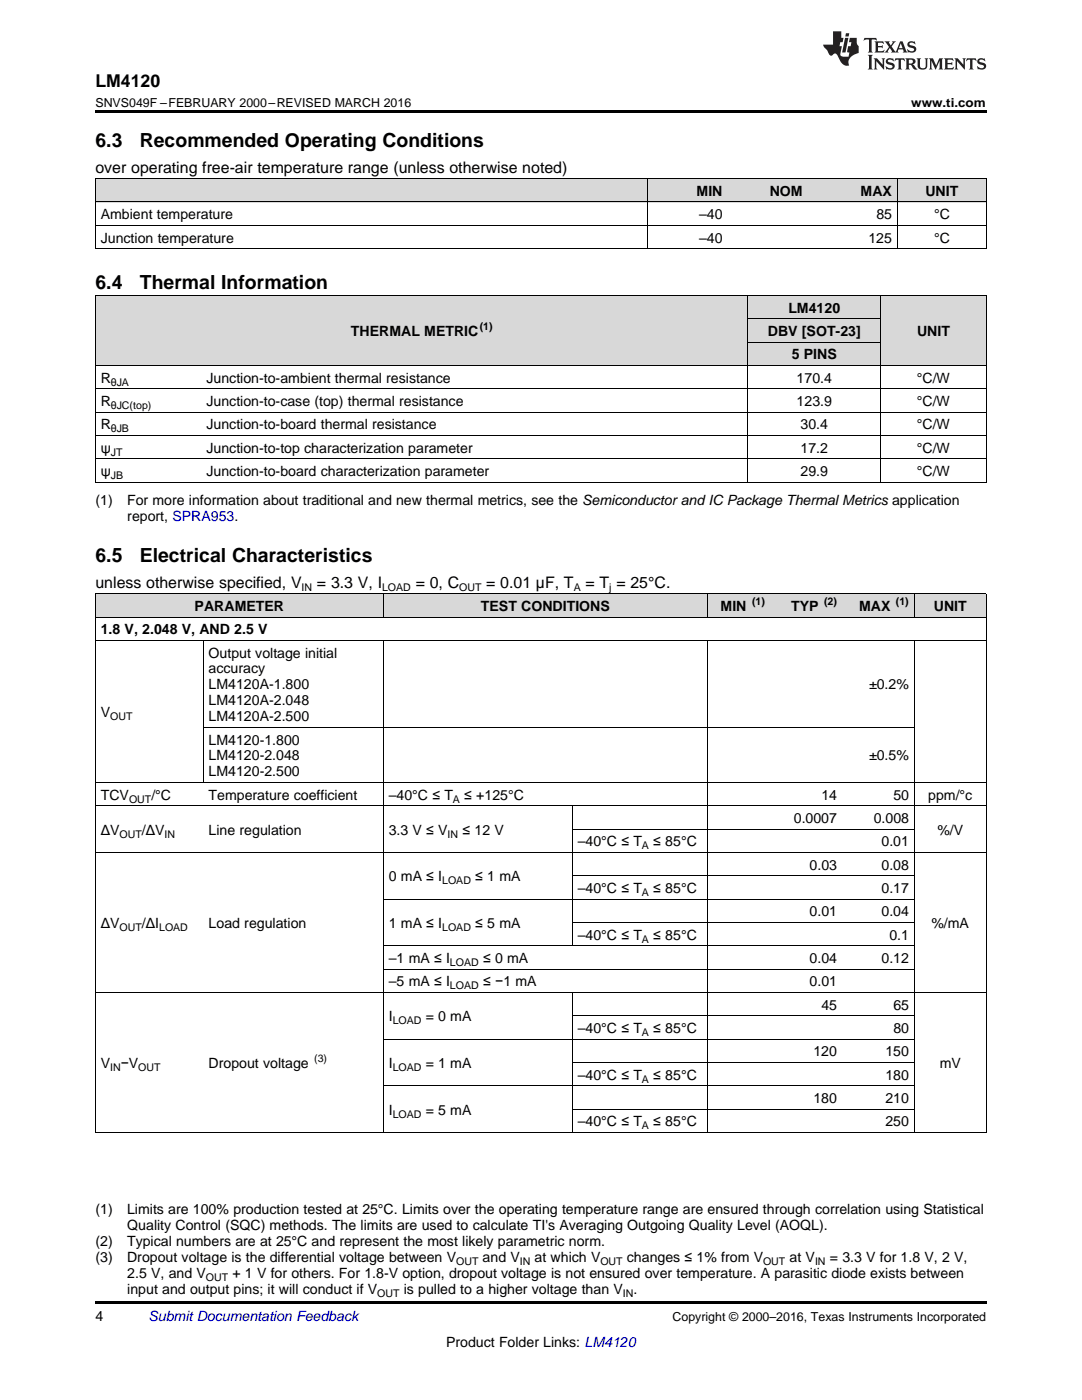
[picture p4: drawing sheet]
<svg xmlns="http://www.w3.org/2000/svg" width="216mm" height="279mm" viewBox="0 0 216 279" stroke-linecap="round" stroke-linejoin="round" font-family="sans-serif">
<defs><g id="words">
<g font-size="3.9">
<text x="19" y="29.3">6.3</text>
<text x="27.9" y="29.3">Recommended Operating Conditions</text>
<text x="19" y="57.7">6.4</text>
<text x="27.9" y="57.7">Thermal Information</text>
<text x="19" y="112.1">6.5</text>
<text x="27.9" y="112.1">Electrical Characteristics</text>
</g>
<text font-size="3.5" x="19" y="17.3">LM4120</text>
<g font-size="3.2">
<text x="19" y="34.4">over operating free-air temperature range (unless otherwise noted)</text>
<text x="19" y="117.3">unless otherwise specified, V</text>
<text x="63.3" y="117.3">= 3.3 V, I</text>
<text x="82.9" y="117.3">= 0, C</text>
<text x="97" y="117.3">= 0.01 µF, T</text>
<text x="116.8" y="117.3">= T = 25°C.</text>
</g>
<g font-size="2.8">
<text x="139" y="39.1">MIN</text>
<text x="153.6" y="39.1">NOM</text>
<text x="171.7" y="39.1">MAX</text>
<text x="184.6" y="39.1">UNIT</text>
<text x="20.1" y="43.7">Ambient temperature</text>
<text x="139.5" y="43.7">–40</text>
<text x="174.9" y="43.7">85</text>
<text x="186.4" y="43.7">°C</text>
<text x="20.1" y="48.4">Junction temperature</text>
<text x="139.5" y="48.4">–40</text>
<text x="173.3" y="48.4">125</text>
<text x="186.4" y="48.4">°C</text>
<text x="157.3" y="62.4">LM4120</text>
<text x="70" y="67.1">THERMAL METRIC</text>
<text x="153.2" y="67.1">DBV [SOT-23]</text>
<text x="158" y="71.7">5 PINS</text>
<text x="183" y="67.1">UNIT</text>
<text x="20.1" y="76.4">R</text>
<text x="41.2" y="76.4">Junction-to-ambient thermal resistance</text>
<text x="159" y="76.4">170.4</text>
<text x="183" y="76.4">°C/W</text>
<text x="20.1" y="81">R</text>
<text x="41.2" y="81">Junction-to-case (top) thermal resistance</text>
<text x="159" y="81">123.9</text>
<text x="183" y="81">°C/W</text>
<text x="20.1" y="85.7">R</text>
<text x="41.2" y="85.7">Junction-to-board thermal resistance</text>
<text x="159.7" y="85.7">30.4</text>
<text x="183" y="85.7">°C/W</text>
<text x="20.1" y="90.3">ψ</text>
<text x="20.1" y="95">ψ</text>
<text x="41.2" y="90.3">Junction-to-top characterization parameter</text>
<text x="41.2" y="95">Junction-to-board characterization parameter</text>
<text x="159.7" y="90.3">17.2</text>
<text x="159.7" y="95">29.9</text>
<text x="183" y="90.3">°C/W</text>
<text x="183" y="95">°C/W</text>
<text x="19" y="100.9">(1)</text>
<text x="25.4" y="100.9">For more information about traditional and new thermal metrics, see the Semiconductor and IC Package Thermal Metrics application</text>
<text x="25.4" y="104">report, SPRA953.</text>
<text x="38.8" y="121.9">PARAMETER</text>
<text x="96" y="121.9">TEST CONDITIONS</text>
<text x="143.8" y="121.9">MIN</text>
<text x="157.9" y="121.9">TYP</text>
<text x="171.4" y="121.9">MAX</text>
<text x="186.3" y="121.9">UNIT</text>
<text x="20.1" y="126.6">1.8 V, 2.048 V, AND 2.5 V</text>
<text x="41.6" y="131.2">Output voltage initial</text>
<text x="41.6" y="134.4">accuracy</text>
<text x="41.6" y="137.6">LM4120A-1.800</text>
<text x="173.4" y="137.6">±0.2%</text>
<text x="20.1" y="143.1">V</text>
<text x="41.6" y="140.8">LM4120A-2.048</text>
<text x="41.6" y="143.9">LM4120A-2.500</text>
<text x="41.6" y="148.6">LM4120-1.800</text>
<text x="41.6" y="151.8">LM4120-2.048</text>
<text x="41.6" y="154.9">LM4120-2.500</text>
<text x="173.4" y="151.8">±0.5%</text>
<text x="20.1" y="159.6">TCV</text>
<text x="30.2" y="159.6">/°C</text>
<text x="41.6" y="159.6">Temperature coefficient</text>
<text x="77.6" y="159.6">–40°C ≤ T</text>
<text x="92.6" y="159.6">≤ +125°C</text>
<text x="163.9" y="159.6">14</text>
<text x="178.3" y="159.6">50</text>
<text x="185.2" y="159.6">ppm/°c</text>
<text x="20.1" y="166.6">ΔV</text>
<text x="28.3" y="166.6">/ΔV</text>
<text x="41.6" y="166.6">Line regulation</text>
<text x="77.6" y="166.6">3.3 V ≤ V</text>
<text x="92.3" y="166.6">≤ 12 V</text>
<text x="158.4" y="164.3">0.0007</text>
<text x="174.3" y="164.3">0.008</text>
<text x="187" y="166.6">%/V</text>
<text x="115.3" y="168.9">–40°C ≤ T</text>
<text x="130.4" y="168.9">≤ 85°C</text>
<text x="161.5" y="173.6">0.03</text>
<text x="175.9" y="168.9">0.01</text>
<text x="175.9" y="173.6">0.08</text>
<text x="77.6" y="175.9">0 mA ≤ I</text>
<text x="94.8" y="175.9">≤ 1 mA</text>
<text x="115.3" y="178.2">–40°C ≤ T</text>
<text x="130.4" y="178.2">≤ 85°C</text>
<text x="175.9" y="178.2">0.17</text>
<text x="20.1" y="185.2">ΔV</text>
<text x="28.3" y="185.2">/ΔI</text>
<text x="41.6" y="185.2">Load regulation</text>
<text x="77.6" y="185.2">1 mA ≤ I</text>
<text x="94.8" y="185.2">≤ 5 mA</text>
<text x="161.5" y="182.9">0.01</text>
<text x="175.9" y="182.9">0.04</text>
<text x="185.8" y="185.2">%/mA</text>
<text x="115.3" y="187.5">–40°C ≤ T</text>
<text x="130.4" y="187.5">≤ 85°C</text>
<text x="177.5" y="187.5">0.1</text>
<text x="77.6" y="192.2">–1 mA ≤ I</text>
<text x="77.6" y="196.8">–5 mA ≤ I</text>
<text x="96.4" y="192.2">≤ 0 mA</text>
<text x="96.4" y="196.8">≤ −1 mA</text>
<text x="161.5" y="192.2">0.04</text>
<text x="161.5" y="196.8">0.01</text>
<text x="175.9" y="192.2">0.12</text>
<text x="77.6" y="203.8">I</text>
<text x="84.9" y="203.8">= 0 mA</text>
<text x="163.9" y="201.5">45</text>
<text x="178.3" y="201.5">65</text>
<text x="115.3" y="206.2">–40°C ≤ T</text>
<text x="130.4" y="206.2">≤ 85°C</text>
<text x="178.3" y="206.2">80</text>
<text x="20.1" y="213.1">V</text>
<text x="24.1" y="213.1">−V</text>
<text x="41.6" y="213.1">Dropout voltage</text>
<text x="77.6" y="213.1">I</text>
<text x="84.9" y="213.1">= 1 mA</text>
<text x="115.3" y="215.5">–40°C ≤ T</text>
<text x="130.4" y="215.5">≤ 85°C</text>
<text x="162.3" y="210.8">120</text>
<text x="176.7" y="210.8">150</text>
<text x="176.7" y="215.5">180</text>
<text x="187.5" y="213.1">mV</text>
<text x="162.3" y="220.1">180</text>
<text x="176.7" y="220.1">210</text>
<text x="77.6" y="222.5">I</text>
<text x="84.9" y="222.5">= 5 mA</text>
<text x="115.3" y="224.8">–40°C ≤ T</text>
<text x="130.4" y="224.8">≤ 85°C</text>
<text x="176.7" y="224.8">250</text>
<text x="19" y="242.4">(1)</text>
<text x="25.4" y="242.4">Limits are 100% production tested at 25°C. Limits over the operating temperature range are ensured through correlation using Statistical</text>
<text x="25.4" y="245.5">Quality Control (SQC) methods. The limits are used to calculate TI's Averaging Outgoing Quality Level (AOQL).</text>
<text x="19" y="248.7">(2)</text>
<text x="19" y="251.9">(3)</text>
<text x="25.4" y="248.7">Typical numbers are at 25°C and represent the most likely parametric norm.</text>
<text x="25.4" y="251.9">Dropout voltage is the differential voltage between V</text>
<text x="96.3" y="251.9">and V</text>
<text x="106.7" y="251.9">at which V</text>
<text x="125.1" y="251.9">changes ≤ 1% from V</text>
<text x="157.6" y="251.9">at V</text>
<text x="165.6" y="251.9">= 3.3 V for 1.8 V, 2 V,</text>
<text x="25.4" y="255.1">2.5 V, and V</text>
<text x="46.4" y="255.1">+ 1 V for others. For 1.8-V option, dropout voltage is not ensured over temperature. A parasitic diode exists between</text>
<text x="19" y="263.6">4</text>
<text x="25.4" y="258.2">input and output pins; it will conduct if V</text>
<text x="80.6" y="258.2">is pulled to a higher voltage than V</text>
<text x="126.4" y="258.2">.</text>
<text x="89" y="268.9">Product Folder Links: LM4120</text>
</g>
<text font-size="2.8" fill="#0000c8" x="29.6" y="263.6">Submit Documentation Feedback</text>
<g font-size="2.5">
<text x="19" y="21.4">SNVS049F –FEBRUARY 2000–REVISED MARCH 2016</text>
<text x="181.8" y="21.4">www.ti.com</text>
<text x="134.2" y="263.6">Copyright © 2000–2016, Texas Instruments Incorporated</text>
</g>
<g font-size="2.1">
<text x="95.7" y="65.9">(1)</text>
<text x="22.1" y="76.9">θJA</text>
<text x="22.1" y="81.6">θJC(top)</text>
<text x="22.1" y="86.3">θJB</text>
<text x="22.1" y="90.9">JT</text>
<text x="22.1" y="95.6">JB</text>
<text x="60.2" y="117.9">IN</text>
<text x="76.2" y="117.9">LOAD</text>
<text x="91.6" y="117.9">OUT</text>
<text x="114.5" y="117.9">A</text>
<text x="121.6" y="117.9">j</text>
<text x="150.1" y="120.8">(1)</text>
<text x="164.4" y="120.8">(2)</text>
<text x="178.8" y="120.8">(1)</text>
<text x="22" y="143.7">OUT</text>
<text x="25.8" y="160.2">OUT</text>
<text x="90.4" y="160.2">A</text>
<text x="23.8" y="167.1">OUT</text>
<text x="32.8" y="167.1">IN</text>
<text x="89.3" y="167.1">IN</text>
<text x="128.1" y="169.5">A</text>
<text x="88.2" y="176.5">LOAD</text>
<text x="128.1" y="178.8">A</text>
<text x="23.8" y="185.8">OUT</text>
<text x="31.7" y="185.8">LOAD</text>
<text x="88.2" y="185.8">LOAD</text>
<text x="128.1" y="188.1">A</text>
<text x="89.8" y="192.8">LOAD</text>
<text x="89.8" y="197.4">LOAD</text>
<text x="78.4" y="204.4">LOAD</text>
<text x="128.1" y="206.7">A</text>
<text x="22" y="213.7">IN</text>
<text x="27.6" y="213.7">OUT</text>
<text x="62.7" y="212">(3)</text>
<text x="78.4" y="213.7">LOAD</text>
<text x="128.1" y="216">A</text>
<text x="78.4" y="223">LOAD</text>
<text x="128.1" y="225.4">A</text>
<text x="41.1" y="255.6">OUT</text>
<text x="91" y="252.4">OUT</text>
<text x="103.7" y="252.4">IN</text>
<text x="119.8" y="252.4">OUT</text>
<text x="152.3" y="252.4">OUT</text>
<text x="162.6" y="252.4">IN</text>
<text x="75.3" y="258.8">OUT</text>
<text x="124.3" y="258.8">IN</text>
</g>
</g></defs>
<g fill="#d8d8d8">
<path d="M19 118.5h21.6v4.7h-21.6z"/>
<path d="M40.6 118.5h35.9v4.7h-35.9z"/>
<path d="M76.5 118.5h37.7v4.7h-37.7z"/>
<path d="M114.2 118.5h26.9v4.7h-26.9z"/>
<path d="M141.1 118.5h12.6v4.7h-12.6z"/>
<path d="M153.7 118.5h14.4v4.7h-14.4z"/>
<path d="M168.1 118.5h14.4v4.7h-14.4z"/>
<path d="M182.5 118.5h14.3v4.7h-14.3z"/>
<path d="M19 59h21.1v14h-21.1z"/>
<path d="M40.1 59h109.2v14h-109.2z"/>
<path d="M175.7 59h21.1v14h-21.1z"/>
<path d="M149.3 68.3h26.4v4.7h-26.4z"/>
<path d="M149.3 63.7h26.4v4.6h-26.4z"/>
<path d="M149.3 59h26.4v4.7h-26.4z"/>
<path d="M19 35.7h110.3v4.7h-110.3z"/>
<path d="M129.3 35.7h16v4.7h-16z"/>
<path d="M145.3 35.7h16v4.7h-16z"/>
<path d="M161.3 35.7h17.8v4.7h-17.8z"/>
<path d="M179.1 35.7h17.7v4.7h-17.7z"/>
</g>
<path d="M19 22h177.8v.5h-177.8zM19 49.6l.2 .1zM145.2 49.6l.1 .1zM196.7 49.6l.1 .1zM19 96.2l.2 .1zM149.2 96.2l.1 .1zM175.6 96.2l.1 .1zM196.7 96.2l.1 .1zM19 259.7h177.8v.5h-177.8z" fill="#000"/>
<g fill="none" stroke="#000" stroke-width=".2">
<path d="M19 35.6h177.8M19.1 35.7v14M129.2 35.7v14M179 35.7v14M196.8 35.7v14M19 59h177.8M19 49.6h177.8M19 45h177.8M19 40.3h177.8M19.1 59v37.3M149.2 59v37.3M175.7 59v37.3"/>
<path d="M196.8 59v37.3M19 77.6h177.8M19 72.9h177.8M149.3 68.3h26.4M149.3 63.6h26.4M19 96.2h177.8M19 91.6h177.8M19 86.9h177.8M19 82.3h177.8M19 118.5h177.8M19.1 118.5v107.6M76.5 118.5v4.7"/>
<path d="M141.1 118.5v4.7M182.4 118.5v4.7M196.8 118.5v107.6M19 127.8h177.8M19 123.1h177.8M40.5 127.8v28.4M76.5 127.8v98.3M141.1 127.8v98.3M182.4 127.8v98.3M19 156.2h177.8M40.6 145.2h141.9M19 170.1h177.8"/>
<path d="M19 160.8h177.8M76.5 179.4h106M114.2 160.8v28M114.2 174.8h68.3M114.2 165.5h68.3M19 198.1h177.8M76.5 193.4h106M76.5 188.8h106M114.2 198.1v28M114.2 184.1h68.3M76.5 216.7h106M76.5 207.4h106"/>
<path d="M114.2 212h68.3M114.2 202.7h68.3M19 226h177.8M114.2 221.4h68.3"/>
</g>
<g fill="#231f20">
<path d="M172.5 7.6l-.1 .5 .4-.2h.6v.1v2.1l-.2 .4h.9l-.2-.4v-2.1l.1-.1h.5l.5 .2-.2-.5zM174.5 8.3l.2 .3v1.5l-.2 .4h1.8l.2-.6a1.04 1.04 0 0 1-1.3 .2v-.7h.6l.3 .2v-.6l-.3 .2h-.6v-.6l.8-.1 .4 .3-.2-.5zM176.5 8.3l.9 1.1-.9 1.1h.8l-.2-.2 .4-.7 .5 .7-.2 .2h1.5l-.2-.2 .2-.4h.9l.1 .4-.2 .2h1l-.3-.3-.7-1.9h-.5l-.9 2-.8-1 .9-1h-.8l.1 .3-.4 .5-.3-.6 .1-.2zM179.7 8.6l.4 1h-.7zM181.3 8.4a.63 .63 0 0 0-.2 .7 .63 .63 0 0 0 .6 .4l.6 .2 .1 .2a.75 .75 0 0 1-.7 .4 .75 .75 0 0 1-.6-.5l.1 .7 .1-.1a1.11 1.11 0 0 0 1.5-.6 1.13 1.13 0 0 0-1.2-.8l-.1-.4a1.04 1.04 0 0 1 1.2 .2l-.2-.5-.2 .1-.4-.2zM173.2 10.9l.2 .4v2.2l-.2 .4h1l-.3-.4v-2.2l.3-.4zM174.3 11.6l.3 .4v1.5l-.3 .4h.8l-.2-.4v-1.3l1.5 1.7v-1.9l.2-.4h-.7l.2 .4v.9l-1.1-1.3zM177 11.8a.62 .62 0 0 0-.2 .7 .62 .62 0 0 0 .6 .4l.6 .1 .1 .3a.76 .76 0 0 1-.7 .3 .76 .76 0 0 1-.7-.4l.2 .7 .1-.1a1.11 1.11 0 0 0 1.5-.6 1.13 1.13 0 0 0-1.2-.8l-.1-.4a1.04 1.04 0 0 1 1.2 .2l-.2-.6-.2 .1-.5-.1zM178.7 11.6l-.2 .6a.61 .61 0 0 1 .8-.3v1.6l-.2 .4h.9l-.2-.4v-1.6a.63 .63 0 0 1 .7 .3l-.1-.6zM180.6 11.6l.3 .4v1.5l-.3 .4h1l-.2-.2-.1-.8 .6 .2a.76 .76 0 0 0 1.2 .7l-1-1a.58 .58 0 0 0 .6-.5 .58 .58 0 0 0-.5-.6zM181.4 11.9h.1a.45 .45 0 0 1 .5 .1 .45 .45 0 0 1 .1 .5l-.8 .2zM182.9 11.6l.2 .2a2.17 2.17 0 0 0 .3 1.9 .99 .99 0 0 0 1.6-.6v-1.1l.2-.4h-.7l.2 .2a1.92 1.92 0 0 1-.2 1.8 .6 .6 0 0 1-.9-.5v-1.1l.2-.4zM185.4 11.6l.2 .4v1.5l-.2 .4h.7l-.2-.4v-1.4l.8 1.8 .8-1.8v1.4l-.2 .4h.9l-.2-.4v-1.5l.2-.4h-.8l-.6 1.5-.6-1.5zM188.4 11.6l.2 .4v1.5l-.2 .4h1.8l.1-.6a1.04 1.04 0 0 1-1.2 .1v-.6h.5l.4 .2v-.6l-.4 .2h-.5v-.7h.8l.3 .3-.1-.6zM190.5 11.6l.2 .4v1.5l-.2 .4h.7l-.2-.4v-1.3l1.5 1.7v-1.9l.2-.4h-.7l.2 .4v.9l-1.1-1.3zM192.9 11.6l-.1 .6a.61 .61 0 0 1 .7-.3l.1 1.6-.3 .4h1l-.3-.4 .1-1.6a.63 .63 0 0 1 .7 .3l-.1-.6zM195.2 11.8a.62 .62 0 0 0-.2 .7 .62 .62 0 0 0 .6 .4l.6 .1 .1 .3a.76 .76 0 0 1-.7 .3 .76 .76 0 0 1-.6-.4l.1 .7 .1-.1a1.11 1.11 0 0 0 1.6-.6 1.13 1.13 0 0 0-1.3-.8l-.1-.4a1.04 1.04 0 0 1 1.2 .2l-.1-.6-.2 .1-.5-.1z"/>
<path d="M166.2 6.3v2.6h-1.9v.4l.8 .9a.91 .91 0 0 0 1 .8 .56 .56 0 0 1 .5-.3 .56 .56 0 0 1 .5 .3l.4 .8a1.53 1.53 0 0 0 1.9 1.2 1.54 1.54 0 0 1 1-2.1l.9-.3v-1.4a1.52 1.52 0 0 1-.4-1.6h-1.3l-.2 .8h.5l-.2 .8h-.5l-.1 1v.2l.4 .1-.2 .8a1.93 1.93 0 0 1-1.6-.3l.3-1.8h-.5l.2-.8h.4l.2-.8h-.4v-1.3zM168.6 7.6l-.6 2.9h.7l.6-2.9zM168.8 6.6l-.1 .7h.6l.2-.7z"/>
</g>
<use href="#words"/>
</svg>
